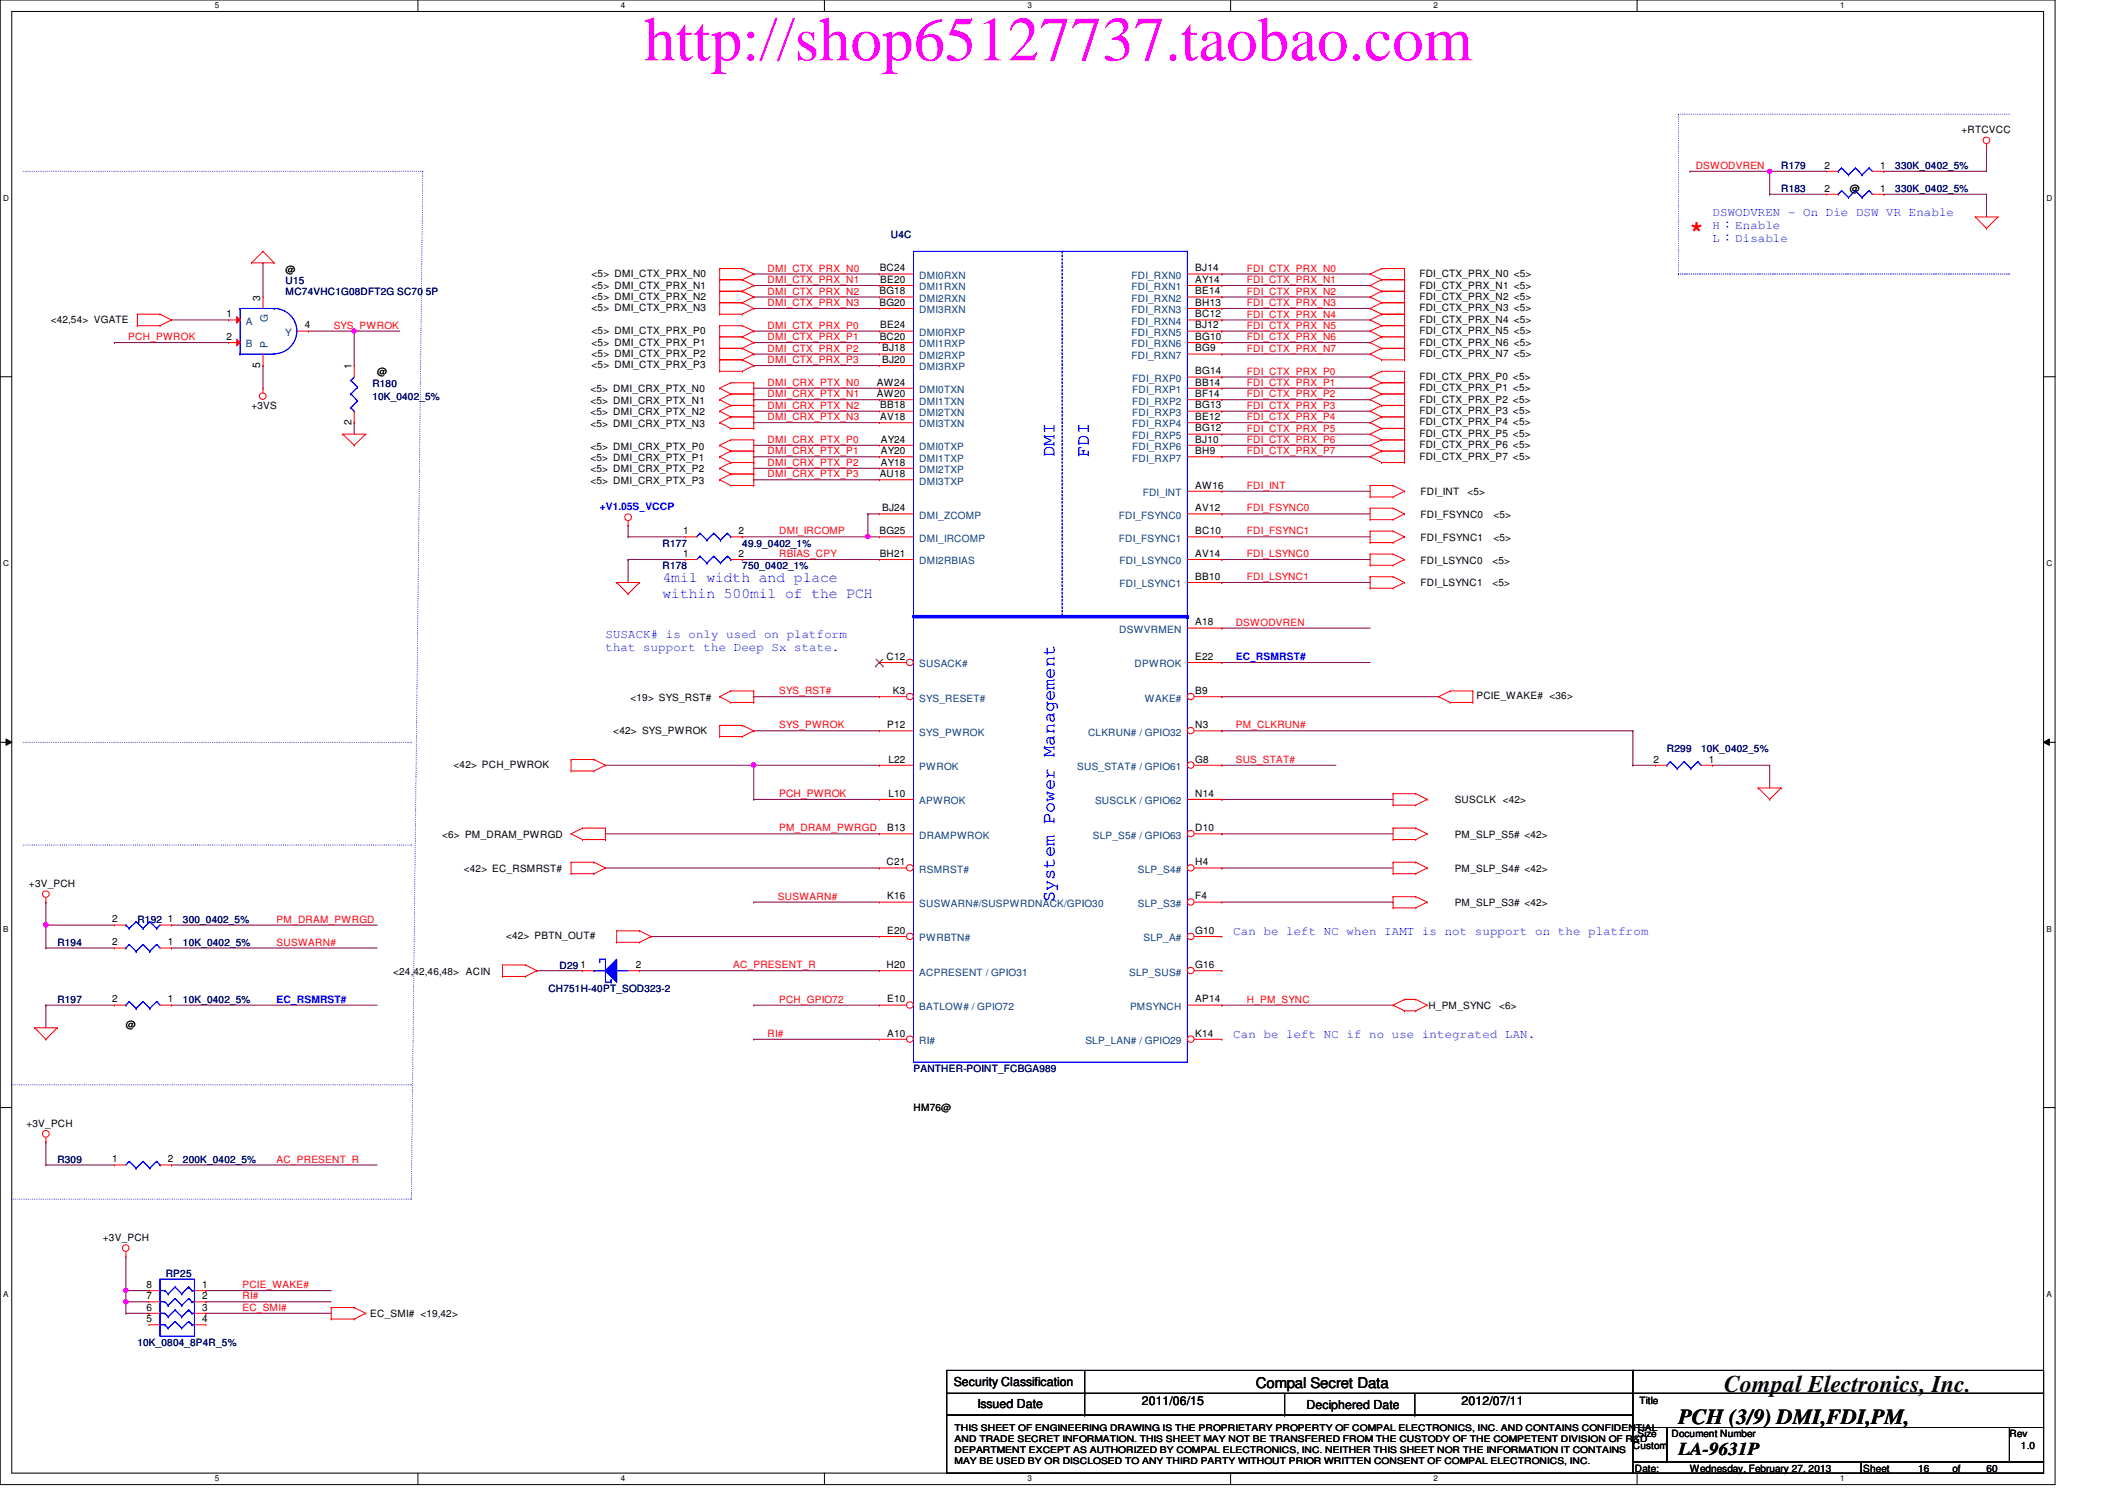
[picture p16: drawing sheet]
<svg xmlns="http://www.w3.org/2000/svg" width="297mm" height="210mm" viewBox="0 0 297 210" stroke-linecap="round" stroke-linejoin="round" font-family="sans-serif">
<defs><g id="words">
<text font-size="8.8" fill="#f0f" x="90.3" y="8.5">http://shop65127737.taobao.com</text>
<text font-size="3.3" x="241.7" y="195.1">Compal Electronics, Inc.</text>
<text font-size="3.2" fill="#f00" x="236.9" y="33">*</text>
<text font-size="3" x="235.3" y="199.6">PCH (3/9) DMI,FDI,PM,</text>
<g font-size="2.5" fill="#00f">
<text x="147.8" y="64" transform="rotate(-90 147.8 64)">DMI</text>
<text x="152.6" y="64" transform="rotate(-90 152.6 64)">FDI</text>
<text x="147.8" y="126.4" transform="rotate(-90 147.8 126.4)">System Power Management</text>
</g>
<text font-size="2.5" x="235.3" y="203.9">LA-9631P</text>
<g font-size="2.1" fill="#00f">
<text x="92.9" y="81.6">4mil width and place</text>
<text x="92.9" y="83.8">within 500mil of the PCH</text>
</g>
<text font-size="2.1" x="176.1" y="194.4">Compal Secret Data</text>
<g font-size="1.7" fill="#00f">
<text x="240.1" y="34">L：Disable</text>
<text x="240.1" y="30.2">DSWODVREN - On Die DSW VR Enable</text>
<text x="240.1" y="32.1">H：Enable</text>
<text x="84.9" y="89.4">SUSACK# is only used on platform</text>
<text x="84.9" y="91.3">that support the Deep Sx state.</text>
<text x="172.9" y="131">Can be left NC when IAMT is not support on the platfrom</text>
<text x="172.9" y="145.4">Can be left NC if no use integrated LAN.</text>
</g>
<g font-size="1.7">
<text x="133.7" y="194.3">Security Classification</text>
<text x="137" y="197.3">Issued Date</text>
<text x="160.1" y="196.8">2011/06/15</text>
<text x="183.1" y="197.5">Deciphered Date</text>
<text x="204.9" y="196.8">2012/07/11</text>
</g>
<g font-size="1.4" fill="#f00">
<text x="237.7" y="23.7">DSWODVREN</text>
<text x="107.6" y="41.3">DMI_CTX_PRX_N2</text>
<text x="107.6" y="39.7">DMI_CTX_PRX_N1</text>
<text x="107.6" y="38.1">DMI_CTX_PRX_N0</text>
<text x="174.8" y="38.1">FDI_CTX_PRX_N0</text>
<text x="174.8" y="39.7">FDI_CTX_PRX_N1</text>
<text x="174.8" y="41.3">FDI_CTX_PRX_N2</text>
<text x="18" y="47.7">PCH_PWROK</text>
<text x="46.8" y="46.1">SYS_PWROK</text>
<text x="107.6" y="46.1">DMI_CTX_PRX_P0</text>
<text x="107.6" y="42.9">DMI_CTX_PRX_N3</text>
<text x="107.6" y="47.7">DMI_CTX_PRX_P1</text>
<text x="174.8" y="42.9">FDI_CTX_PRX_N3</text>
<text x="174.8" y="44.5">FDI_CTX_PRX_N4</text>
<text x="174.8" y="46.1">FDI_CTX_PRX_N5</text>
<text x="174.8" y="47.7">FDI_CTX_PRX_N6</text>
<text x="107.6" y="49.3">DMI_CTX_PRX_P2</text>
<text x="107.6" y="50.9">DMI_CTX_PRX_P3</text>
<text x="174.8" y="49.3">FDI_CTX_PRX_N7</text>
<text x="174.8" y="52.5">FDI_CTX_PRX_P0</text>
<text x="107.6" y="55.7">DMI_CRX_PTX_N1</text>
<text x="107.6" y="57.3">DMI_CRX_PTX_N2</text>
<text x="107.6" y="54.1">DMI_CRX_PTX_N0</text>
<text x="107.6" y="58.9">DMI_CRX_PTX_N3</text>
<text x="174.8" y="54.1">FDI_CTX_PRX_P1</text>
<text x="174.8" y="55.7">FDI_CTX_PRX_P2</text>
<text x="174.8" y="57.3">FDI_CTX_PRX_P3</text>
<text x="174.8" y="58.9">FDI_CTX_PRX_P4</text>
<text x="107.6" y="62.1">DMI_CRX_PTX_P0</text>
<text x="107.6" y="63.7">DMI_CRX_PTX_P1</text>
<text x="107.6" y="65.3">DMI_CRX_PTX_P2</text>
<text x="174.8" y="62.1">FDI_CTX_PRX_P6</text>
<text x="174.8" y="63.7">FDI_CTX_PRX_P7</text>
<text x="174.8" y="60.5">FDI_CTX_PRX_P5</text>
<text x="107.6" y="66.9">DMI_CRX_PTX_P3</text>
<text x="174.8" y="68.5">FDI_INT</text>
<text x="174.8" y="71.7">FDI_FSYNC0</text>
<text x="109.2" y="74.9">DMI_IRCOMP</text>
<text x="174.8" y="74.9">FDI_FSYNC1</text>
<text x="109.2" y="78.1">RBIAS_CPY</text>
<text x="174.8" y="81.3">FDI_LSYNC1</text>
<text x="174.8" y="78.1">FDI_LSYNC0</text>
<text x="173.2" y="87.7">DSWODVREN</text>
<text x="109.2" y="97.3">SYS_RST#</text>
<text x="109.2" y="102.1">SYS_PWROK</text>
<text x="173.2" y="106.9">SUS_STAT#</text>
<text x="173.2" y="102.1">PM_CLKRUN#</text>
<text x="109.2" y="111.7">PCH_PWROK</text>
<text x="109.2" y="116.5">PM_DRAM_PWRGD</text>
<text x="38.8" y="129.3">PM_DRAM_PWRGD</text>
<text x="109" y="126.1">SUSWARN#</text>
<text x="38.8" y="132.5">SUSWARN#</text>
<text x="102.8" y="135.7">AC_PRESENT_R</text>
<text x="109.2" y="140.5">PCH_GPIO72</text>
<text x="174.8" y="140.5">H_PM_SYNC</text>
<text x="107.6" y="145.3">RI#</text>
<text x="38.8" y="162.9">AC_PRESENT_R</text>
<text x="34" y="183.7">EC_SMI#</text>
<text x="34" y="182.1">RI#</text>
<text x="34" y="180.5">PCIE_WAKE#</text>
</g>
<g font-size="1.4" fill="#000080">
<text x="249.7" y="23.7">R179</text>
<text x="265.7" y="23.7">330K_0402_5%</text>
<text x="249.7" y="27">R183</text>
<text x="265.7" y="27">330K_0402_5%</text>
<text x="124.9" y="33.4">U4C</text>
<text x="40" y="39.8">U15</text>
<text x="40" y="41.4">MC74VHC1G08DFT2G SC70 5P</text>
<text x="52.2" y="54.2">R180</text>
<text x="52.2" y="56.1">10K_0402_5%</text>
<text x="92.9" y="76.6">R177</text>
<text x="104.1" y="76.6">49.9_0402_1%</text>
<text x="92.9" y="79.8">R178</text>
<text x="104.1" y="79.8">750_0402_1%</text>
<text x="233.7" y="105.4">R299</text>
<text x="238.5" y="105.4">10K_0402_5%</text>
<text x="19.3" y="129.4">R192</text>
<text x="25.7" y="129.4">300_0402_5%</text>
<text x="8" y="132.6">R194</text>
<text x="25.7" y="132.6">10K_0402_5%</text>
<text x="78.4" y="135.8">D29</text>
<text x="8" y="140.6">R197</text>
<text x="25.7" y="140.6">10K_0402_5%</text>
<text x="76.9" y="139">CH751H-40PT_SOD323-2</text>
<text x="128.1" y="150.2">PANTHER-POINT_FCBGA989</text>
<text x="8" y="163">R309</text>
<text x="25.7" y="163">200K_0402_5%</text>
<text x="23.2" y="179">RP25</text>
<text x="19.3" y="188.6">10K_0804_8P4R_5%</text>
</g>
<g font-size="1.4">
<text x="255.8" y="23.6">2</text>
<text x="263.6" y="23.6">1</text>
<text x="275" y="18.6">+RTCVCC</text>
<text x="255.8" y="26.8">2</text>
<text x="259.3" y="27">@</text>
<text x="263.6" y="26.8">1</text>
<text x="40" y="38.2">@</text>
<text x="82.9" y="38.8">&lt;5&gt; DMI_CTX_PRX_N0</text>
<text x="82.9" y="40.4">&lt;5&gt; DMI_CTX_PRX_N1</text>
<text x="82.9" y="42">&lt;5&gt; DMI_CTX_PRX_N2</text>
<text x="123.3" y="41.2">BG18</text>
<text x="123.3" y="38">BC24</text>
<text x="123.4" y="39.6">BE20</text>
<text x="167.6" y="38">BJ14</text>
<text x="167.6" y="39.6">AY14</text>
<text x="167.6" y="41.2">BE14</text>
<text x="199" y="38.8">FDI_CTX_PRX_N0 &lt;5&gt;</text>
<text x="199" y="40.4">FDI_CTX_PRX_N1 &lt;5&gt;</text>
<text x="199" y="42">FDI_CTX_PRX_N2 &lt;5&gt;</text>
<text x="7.1" y="45.2">&lt;42,54&gt; VGATE</text>
<text x="31.7" y="47.6">2</text>
<text x="31.7" y="44.4">1</text>
<text x="36.5" y="42.1" transform="rotate(-90 36.5 42.1)">3</text>
<text x="42.8" y="46">4</text>
<text x="82.9" y="43.6">&lt;5&gt; DMI_CTX_PRX_N3</text>
<text x="82.9" y="46.8">&lt;5&gt; DMI_CTX_PRX_P0</text>
<text x="123.3" y="42.8">BG20</text>
<text x="123.3" y="47.6">BC20</text>
<text x="123.4" y="46">BE24</text>
<text x="167.6" y="42.8">BH13</text>
<text x="167.6" y="44.4">BC12</text>
<text x="167.6" y="46">BJ12</text>
<text x="167.6" y="47.6">BG10</text>
<text x="199" y="43.6">FDI_CTX_PRX_N3 &lt;5&gt;</text>
<text x="199" y="45.2">FDI_CTX_PRX_N4 &lt;5&gt;</text>
<text x="199" y="46.8">FDI_CTX_PRX_N5 &lt;5&gt;</text>
<text x="36.5" y="51.5" transform="rotate(-90 36.5 51.5)">5</text>
<text x="49.3" y="51.7" transform="rotate(-90 49.3 51.7)">1</text>
<text x="52.9" y="52.6">@</text>
<text x="82.9" y="48.4">&lt;5&gt; DMI_CTX_PRX_P1</text>
<text x="82.9" y="51.6">&lt;5&gt; DMI_CTX_PRX_P3</text>
<text x="82.9" y="50">&lt;5&gt; DMI_CTX_PRX_P2</text>
<text x="123.7" y="49.2">BJ18</text>
<text x="123.7" y="50.8">BJ20</text>
<text x="167.6" y="49.2">BG9</text>
<text x="167.6" y="52.5">BG14</text>
<text x="199" y="48.4">FDI_CTX_PRX_N6 &lt;5&gt;</text>
<text x="199" y="50">FDI_CTX_PRX_N7 &lt;5&gt;</text>
<text x="199" y="53.2">FDI_CTX_PRX_P0 &lt;5&gt;</text>
<text x="35.3" y="57.4">+3VS</text>
<text x="49.3" y="59.5" transform="rotate(-90 49.3 59.5)">2</text>
<text x="82.8" y="58.2">&lt;5&gt; DMI_CRX_PTX_N2</text>
<text x="82.8" y="59.8">&lt;5&gt; DMI_CRX_PTX_N3</text>
<text x="82.8" y="56.6">&lt;5&gt; DMI_CRX_PTX_N1</text>
<text x="82.8" y="55">&lt;5&gt; DMI_CRX_PTX_N0</text>
<text x="122.9" y="54">AW24</text>
<text x="122.9" y="55.6">AW20</text>
<text x="123.4" y="57.2">BB18</text>
<text x="123.4" y="58.8">AV18</text>
<text x="167.6" y="54">BB14</text>
<text x="167.6" y="55.6">BF14</text>
<text x="167.6" y="57.2">BG13</text>
<text x="167.6" y="58.8">BE12</text>
<text x="199" y="54.8">FDI_CTX_PRX_P1 &lt;5&gt;</text>
<text x="199" y="56.4">FDI_CTX_PRX_P2 &lt;5&gt;</text>
<text x="199" y="58">FDI_CTX_PRX_P3 &lt;5&gt;</text>
<text x="199" y="59.6">FDI_CTX_PRX_P4 &lt;5&gt;</text>
<text x="82.8" y="64.6">&lt;5&gt; DMI_CRX_PTX_P1</text>
<text x="82.8" y="63">&lt;5&gt; DMI_CRX_PTX_P0</text>
<text x="123.5" y="62">AY24</text>
<text x="123.5" y="63.6">AY20</text>
<text x="123.5" y="65.2">AY18</text>
<text x="167.6" y="60.5">BG12</text>
<text x="167.6" y="62">BJ10</text>
<text x="167.6" y="63.6">BH9</text>
<text x="199" y="61.2">FDI_CTX_PRX_P5 &lt;5&gt;</text>
<text x="199" y="62.8">FDI_CTX_PRX_P6 &lt;5&gt;</text>
<text x="199" y="64.4">FDI_CTX_PRX_P7 &lt;5&gt;</text>
<text x="82.8" y="66.2">&lt;5&gt; DMI_CRX_PTX_P2</text>
<text x="82.8" y="67.8">&lt;5&gt; DMI_CRX_PTX_P3</text>
<text x="123.3" y="66.8">AU18</text>
<text x="123.7" y="71.6">BJ24</text>
<text x="167.6" y="71.6">AV12</text>
<text x="167.6" y="68.5">AW16</text>
<text x="199.1" y="69.4">FDI_INT</text>
<text x="205.7" y="69.4">&lt;5&gt;</text>
<text x="95.8" y="74.8">1</text>
<text x="103.5" y="74.8">2</text>
<text x="123.3" y="74.8">BG25</text>
<text x="167.6" y="74.8">BC10</text>
<text x="199.1" y="75.8">FDI_FSYNC1</text>
<text x="199.1" y="72.6">FDI_FSYNC0</text>
<text x="209.3" y="75.8">&lt;5&gt;</text>
<text x="209.3" y="72.6">&lt;5&gt;</text>
<text x="95.8" y="78">1</text>
<text x="103.5" y="78">2</text>
<text x="123.3" y="78">BH21</text>
<text x="167.6" y="78">AV14</text>
<text x="167.6" y="81.2">BB10</text>
<text x="199.1" y="79">FDI_LSYNC0</text>
<text x="199.1" y="82.2">FDI_LSYNC1</text>
<text x="209.2" y="79">&lt;5&gt;</text>
<text x="209.2" y="82.2">&lt;5&gt;</text>
<text x="167.6" y="87.6">A18</text>
<text x="124.3" y="92.5">C12</text>
<text x="167.6" y="92.5">E22</text>
<text x="88.4" y="98.2">&lt;19&gt; SYS_RST#</text>
<text x="125.2" y="97.2">K3</text>
<text x="167.6" y="97.2">B9</text>
<text x="207" y="98">PCIE_WAKE# &lt;36&gt;</text>
<text x="63.6" y="107.6">&lt;42&gt; PCH_PWROK</text>
<text x="86" y="102.8">&lt;42&gt; SYS_PWROK</text>
<text x="124.4" y="102">P12</text>
<text x="124.5" y="106.8">L22</text>
<text x="167.6" y="106.8">G8</text>
<text x="167.6" y="102">N3</text>
<text x="231.8" y="106.8">2</text>
<text x="239.6" y="106.8">1</text>
<text x="124.5" y="111.6">L10</text>
<text x="167.6" y="111.6">N14</text>
<text x="203.9" y="112.6">SUSCLK &lt;42&gt;</text>
<text x="62" y="117.4">&lt;6&gt; PM_DRAM_PWRGD</text>
<text x="124.4" y="116.5">B13</text>
<text x="167.6" y="116.5">D10</text>
<text x="203.9" y="117.4">PM_SLP_S5# &lt;42&gt;</text>
<text x="4.1" y="124.2">+3V_PCH</text>
<text x="65" y="122.2">&lt;42&gt; EC_RSMRST#</text>
<text x="124.3" y="121.2">C21</text>
<text x="167.6" y="121.2">H4</text>
<text x="203.9" y="122.2">PM_SLP_S4# &lt;42&gt;</text>
<text x="15.7" y="129.2">2</text>
<text x="23.5" y="129.2">1</text>
<text x="70.9" y="131.6">&lt;42&gt; PBTN_OUT#</text>
<text x="124.4" y="130.9">E20</text>
<text x="124.4" y="126">K16</text>
<text x="167.6" y="126">F4</text>
<text x="167.6" y="130.9">G10</text>
<text x="203.9" y="127">PM_SLP_S3# &lt;42&gt;</text>
<text x="15.7" y="132.5">2</text>
<text x="23.5" y="132.5">1</text>
<text x="55.1" y="136.6">&lt;24,42,46,48&gt; ACIN</text>
<text x="81.4" y="135.6">1</text>
<text x="89.2" y="135.6">2</text>
<text x="124.3" y="135.6">H20</text>
<text x="167.6" y="135.6">G16</text>
<text x="15.7" y="140.5">2</text>
<text x="23.5" y="140.5">1</text>
<text x="124.4" y="140.5">E10</text>
<text x="167.6" y="140.5">AP14</text>
<text x="200.2" y="141.4">H_PM_SYNC</text>
<text x="210.1" y="141.4">&lt;6&gt;</text>
<text x="17.6" y="144.1">@</text>
<text x="124.4" y="145.2">A10</text>
<text x="167.6" y="145.2">K14</text>
<text x="128.1" y="155.6">HM76@</text>
<text x="3.7" y="157.9">+3V_PCH</text>
<text x="15.7" y="162.9">1</text>
<text x="23.5" y="162.9">2</text>
<text x="14.4" y="173.9">+3V_PCH</text>
<text x="20.5" y="180.5">8</text>
<text x="20.5" y="182">7</text>
<text x="20.5" y="183.6">6</text>
<text x="20.5" y="185.3">5</text>
<text x="28.4" y="180.5">1</text>
<text x="28.4" y="182">2</text>
<text x="28.4" y="183.6">3</text>
<text x="28.4" y="185.3">4</text>
<text x="51.9" y="184.6">EC_SMI# &lt;19,42&gt;</text>
<text x="229.8" y="196.8">Title</text>
<text x="228.9" y="203">Custom</text>
<text x="229.5" y="201.4">Size</text>
<text x="234.3" y="201.4">Document Number</text>
<text x="281.7" y="201.4">Rev</text>
<text x="283.3" y="203">1.0</text>
<text x="229.2" y="206.2">Date:</text>
<text x="236.9" y="206.2">Wednesday, February 27, 2013</text>
<text x="261.2" y="206.2">Sheet</text>
<text x="268.9" y="206.2">16</text>
<text x="273.7" y="206.2">of</text>
<text x="278.5" y="206.2">60</text>
</g>
<g font-size="1.4" fill="#004080">
<text x="128.9" y="39.1">DMI0RXN</text>
<text x="128.9" y="40.7">DMI1RXN</text>
<text x="158.6" y="39.1">FDI_RXN0</text>
<text x="158.6" y="40.7">FDI_RXN1</text>
<text x="34.5" y="45.5">A</text>
<text x="37.5" y="45.1" transform="rotate(-90 37.5 45.1)">G</text>
<text x="40" y="47.1">Y</text>
<text x="128.9" y="42.3">DMI2RXN</text>
<text x="128.9" y="43.9">DMI3RXN</text>
<text x="128.9" y="47.1">DMI0RXP</text>
<text x="158.6" y="42.3">FDI_RXN2</text>
<text x="158.6" y="43.9">FDI_RXN3</text>
<text x="158.6" y="45.5">FDI_RXN4</text>
<text x="158.6" y="47.1">FDI_RXN5</text>
<text x="34.5" y="48.7">B</text>
<text x="37.5" y="48.8" transform="rotate(-90 37.5 48.8)">P</text>
<text x="128.9" y="48.7">DMI1RXP</text>
<text x="128.9" y="50.3">DMI2RXP</text>
<text x="128.9" y="51.9">DMI3RXP</text>
<text x="158.6" y="48.7">FDI_RXN6</text>
<text x="158.6" y="50.3">FDI_RXN7</text>
<text x="158.7" y="53.5">FDI_RXP0</text>
<text x="128.9" y="55.1">DMI0TXN</text>
<text x="128.9" y="56.7">DMI1TXN</text>
<text x="128.9" y="58.3">DMI2TXN</text>
<text x="128.9" y="59.9">DMI3TXN</text>
<text x="158.7" y="55.1">FDI_RXP1</text>
<text x="158.7" y="56.7">FDI_RXP2</text>
<text x="158.7" y="58.3">FDI_RXP3</text>
<text x="158.7" y="59.9">FDI_RXP4</text>
<text x="128.9" y="63.1">DMI0TXP</text>
<text x="128.9" y="64.7">DMI1TXP</text>
<text x="158.7" y="61.5">FDI_RXP5</text>
<text x="158.7" y="63.1">FDI_RXP6</text>
<text x="158.7" y="64.7">FDI_RXP7</text>
<text x="128.9" y="66.3">DMI2TXP</text>
<text x="128.9" y="67.9">DMI3TXP</text>
<text x="160.2" y="69.5">FDI_INT</text>
<text x="128.9" y="72.7">DMI_ZCOMP</text>
<text x="128.9" y="75.9">DMI_IRCOMP</text>
<text x="156.8" y="72.7">FDI_FSYNC0</text>
<text x="156.8" y="75.9">FDI_FSYNC1</text>
<text x="128.9" y="79.1">DMI2RBIAS</text>
<text x="156.9" y="79.1">FDI_LSYNC0</text>
<text x="156.9" y="82.3">FDI_LSYNC1</text>
<text x="156.9" y="88.7">DSWVRMEN</text>
<text x="128.9" y="93.5">SUSACK#</text>
<text x="159" y="93.5">DPWROK</text>
<text x="128.9" y="98.3">SYS_RESET#</text>
<text x="160.5" y="98.3">WAKE#</text>
<text x="128.9" y="103.1">SYS_PWROK</text>
<text x="128.9" y="107.9">PWROK</text>
<text x="151" y="107.9">SUS_STAT# / GPIO61</text>
<text x="152.5" y="103.1">CLKRUN# / GPIO32</text>
<text x="128.9" y="112.7">APWROK</text>
<text x="153.5" y="112.7">SUSCLK / GPIO62</text>
<text x="128.9" y="117.5">DRAMPWROK</text>
<text x="153.2" y="117.5">SLP_S5# / GPIO63</text>
<text x="128.9" y="122.3">RSMRST#</text>
<text x="159.5" y="122.3">SLP_S4#</text>
<text x="128.9" y="131.9">PWRBTN#</text>
<text x="128.9" y="127.1">SUSWARN#/SUSPWRDNACK/GPIO30</text>
<text x="159.5" y="127.1">SLP_S3#</text>
<text x="160.3" y="131.9">SLP_A#</text>
<text x="128.9" y="136.7">ACPRESENT / GPIO31</text>
<text x="158.3" y="136.7">SLP_SUS#</text>
<text x="128.9" y="141.5">BATLOW# / GPIO72</text>
<text x="158.4" y="141.5">PMSYNCH</text>
<text x="128.9" y="146.3">RI#</text>
<text x="152.1" y="146.3">SLP_LAN# / GPIO29</text>
</g>
<g font-size="1.4" fill="#00f">
<text x="84.1" y="71.5">+V1.05S_VCCP</text>
<text x="173.2" y="92.5">EC_RSMRST#</text>
<text x="38.8" y="140.5">EC_RSMRST#</text>
</g>
<g font-size="1.3">
<text x="133.8" y="200.6">THIS SHEET OF ENGINEERING DRAWING IS THE PROPRIETARY PROPERTY OF COMPAL ELECTRONICS, INC. AND CONTAINS CONFIDENTIAL</text>
<text x="133.8" y="202.1">AND TRADE SECRET INFORMATION. THIS SHEET MAY NOT BE TRANSFERED FROM THE CUSTODY OF THE COMPETENT DIVISION OF R&amp;D</text>
<text x="133.8" y="203.6">DEPARTMENT EXCEPT AS AUTHORIZED BY COMPAL ELECTRONICS, INC. NEITHER THIS SHEET NOR THE INFORMATION IT CONTAINS</text>
<text x="133.8" y="205.1">MAY BE USED BY OR DISCLOSED TO ANY THIRD PARTY WITHOUT PRIOR WRITTEN CONSENT OF COMPAL ELECTRONICS, INC.</text>
</g>
<g font-size="1.1">
<text x="30.1" y="1.1">5</text>
<text x="87" y="1.1">4</text>
<text x="144" y="1.1">3</text>
<text x="201" y="1.1">2</text>
<text x="257.9" y="1.1">1</text>
<text x=".5" y="28.2">D</text>
<text x="286.9" y="28.2">D</text>
<text x=".5" y="79.3">C</text>
<text x="286.9" y="79.3">C</text>
<text x=".5" y="130.6">B</text>
<text x="286.9" y="130.6">B</text>
<text x=".5" y="181.7">A</text>
<text x="286.9" y="181.7">A</text>
<text x="30.1" y="207.6">5</text>
<text x="87" y="207.6">4</text>
<text x="144" y="207.6">3</text>
<text x="201" y="207.6">2</text>
<text x="257.9" y="207.6">1</text>
</g>
</g></defs>
<path d="M0 0h288.1v208h-288.1zM1.6 1.6h284.9v204.8h-284.9z" fill="none" stroke="#000" stroke-width=".14"/>
<g fill="#fff">
<path d="M30.1 .2h.6v1.2h-.6z"/>
<path d="M30.1 206.6h.6v1.2h-.6z"/>
</g>
<path d="M58.6 0v1.6M58.6 206.4v1.6" fill="none" stroke="#000" stroke-width=".14"/>
<g fill="#fff">
<path d="M87 .2h.6v1.2h-.6z"/>
<path d="M87 206.6h.6v1.2h-.6z"/>
</g>
<path d="M115.6 0v1.6M115.6 206.4v1.6" fill="none" stroke="#000" stroke-width=".14"/>
<g fill="#fff">
<path d="M144 .2h.6v1.2h-.6z"/>
<path d="M144 206.6h.6v1.2h-.6z"/>
</g>
<path d="M172.5 0v1.6M172.5 206.4v1.6" fill="none" stroke="#000" stroke-width=".14"/>
<g fill="#fff">
<path d="M201 .2h.5v1.2h-.5z"/>
<path d="M201 206.6h.5v1.2h-.5z"/>
</g>
<path d="M229.5 0v1.6M229.5 206.4v1.6" fill="none" stroke="#000" stroke-width=".14"/>
<g fill="#fff">
<path d="M257.9 .2h.6v1.2h-.6z"/>
<path d="M257.9 206.6h.6v1.2h-.6z"/>
<path d="M.5 27.2h.7v1.2h-.7z"/>
<path d="M286.9 27.2h.8v1.2h-.8z"/>
<path d="M.5 78.4h.7v1.1h-.7z"/>
<path d="M286.9 78.4h.8v1.1h-.8z"/>
</g>
<path d="M0 52.8h1.6M286.5 52.8h1.6" fill="none" stroke="#000" stroke-width=".14"/>
<g fill="#fff">
<path d="M.5 129.6h.7v1.2h-.7z"/>
<path d="M286.9 129.6h.7v1.2h-.7z"/>
</g>
<path d="M0 104h1.6M.8 103.5l.8 .5-.8 .4zM286.5 104l.8-.5v.9zM286.5 104h1.6" fill="none" stroke="#000" stroke-width=".14"/>
<path d="M.8 103.5l.8 .5-.8 .4zM286.5 104l.8-.5v.9z" fill="#000"/>
<g fill="#fff">
<path d="M.5 180.8h.7v1.1h-.7z"/>
<path d="M286.9 180.8h.7v1.1h-.7z"/>
</g>
<path d="M0 155.2h1.6M286.5 155.2h1.6" fill="none" stroke="#000" stroke-width=".14"/>
<g fill="none" stroke="#00f" stroke-width=".14" stroke-dasharray="0 .3">
<path d="M235.3 16v22.4M235.3 16h46.4M281.7 16h.1M3.3 24h56M59.3 24l-1.6 144M59.3 24h.1M235.3 38.4h46.4M235.3 38.4h.1M281.7 38.4h.1M3.3 104h54.4M3.3 118.4h54.4M57.7 104h.1"/>
<path d="M57.7 118.4h.1M1.6 152h56.1M57.7 152h.1M1.6 168h56.1M57.7 168h.1"/>
</g>
<path d="M104.1 75.2h.1M104.1 75.2h19.2M121.7 72h.1M121.7 75.2h.1M121.7 72h1.6" fill="none" stroke="#800040" stroke-width=".14"/>
<circle cx="121.6" cy="75.2" r=".31" fill="#f0f"/>
<circle cx="121.6" cy="75.2" r=".31" fill="none" stroke="#f0f" stroke-width=".14"/>
<g fill="none" stroke="#800040" stroke-width=".14">
<path d="M105.7 38.4h.1M105.7 38.4h17.6M171.3 38.4h.1M171.3 38.4h20.8M49.7 46.4h.1M49.7 46.4h6.3M105.7 56h.1M105.7 46.4h.1M105.7 57.6h.1M105.7 49.6h.1M105.7 41.6h.1M105.7 43.2h.1"/>
<path d="M105.7 51.2h.1M105.7 40h.1M105.7 54.4h.1M105.7 48h.1M105.7 59.2h.1M105.7 56h17.6M105.7 46.4h17.6M105.7 57.6h17.6M105.7 49.6h17.6M105.7 41.6h17.6M105.7 43.2h17.6M105.7 51.2h17.6"/>
<path d="M105.7 40h17.6M105.7 54.4h17.6M105.7 48h17.6M105.7 59.2h17.6M171.3 40h.1M171.3 41.6h.1M171.3 43.2h.1M171.3 44.8h.1M171.3 46.4h.1M171.3 48h.1M171.3 49.6h.1M171.3 52.8h.1"/>
<path d="M171.3 54.4h.1M171.3 56h.1M171.3 57.6h.1M171.3 59.2h.1M171.3 56h20.8M171.3 46.4h20.8M171.3 57.6h20.8M171.3 49.6h20.8M171.3 41.6h20.8M171.3 43.2h20.8M171.3 40h20.8M171.3 54.4h20.8"/>
<path d="M171.3 48h20.8M171.3 59.2h20.8M171.3 44.8h20.8M171.3 52.8h20.8M88 73.6h.1M88 75.2h.1M88 78.4h.1M88 73.6v1.6M88 75.2h8.1M88 78.4h8.1M104.1 78.4h.1M104.1 78.4h19.2"/>
<path d="M105.7 62.4h.1M105.7 67.2h.1M105.7 64h.1M105.7 65.6h.1M105.7 62.4h17.6M105.7 67.2h17.6M105.7 64h17.6M105.7 65.6h17.6M121.7 72h.1M121.7 72v3.2M171.3 68.8h.1M171.3 72h.1"/>
<path d="M171.3 75.2h.1M171.3 78.4h.1M171.3 62.4h.1M171.3 64h.1M171.3 60.8h.1M171.3 75.2h20.8M171.3 62.4h20.8M171.3 64h20.8M171.3 68.8h20.8M171.3 72h20.8M171.3 78.4h20.8M171.3 60.8h20.8"/>
<path d="M105.7 97.6h.1M105.7 97.6h17.6M171.3 81.6h.1M171.3 81.6h20.8M84.9 116.8h.1M84.9 116.8h38.4M105.7 112h.1M105.7 102.4h.1M105.7 112h17.6M105.7 102.4h17.6M171.3 116.8h.1M171.3 107.2h.1"/>
<path d="M171.3 112h.1M171.3 112h24M171.3 116.8h24M171.3 107.2h16M6.4 126.4h.1M6.4 126.4v3.2M24 132.8h.1M24 132.8h28.9M91.3 131.2h.1M91.3 131.2h32M171.3 121.6h.1M171.3 121.6h24"/>
<path d="M6.4 140.8h.1M6.4 140.8h9.6M24 140.8h.1M24 140.8h28.9M105.7 140.8h.1M105.7 145.6h.1M105.7 140.8h17.6M105.7 145.6h17.6M171.3 140.8h.1M171.3 140.8h24"/>
</g>
<circle cx="49.6" cy="46.4" r=".31" fill="#f0f"/>
<circle cx="49.6" cy="46.4" r=".31" fill="none" stroke="#f0f" stroke-width=".14"/>
<g fill="none" stroke="#800040" stroke-width=".14">
<path d="M36.9 36.8h.1M36.9 36.8v4.8M16 48h.1M16 48h16M24 44.8h.1M24 44.8h8M36.9 51.2h.1M36.9 51.2v3.2M49.7 59.2h.1M49.7 59.2v1.6M88 78.4h.1M88 78.4v3.2"/>
<path d="M6.4 129.6h.1M6.4 132.8h.1M6.4 129.6v3.2M6.4 132.8h9.6M6.4 129.6h9.6M105.7 126.4h.1M105.7 126.4h17.6"/>
</g>
<circle cx="6.4" cy="129.6" r=".31" fill="#f0f"/>
<circle cx="6.4" cy="129.6" r=".31" fill="none" stroke="#f0f" stroke-width=".14"/>
<g fill="none" stroke="#800040" stroke-width=".14">
<path d="M236.9 24h.1M236.9 24h11.2M248.1 24h.1M248.1 24v3.2M43.3 46.4h6.4M49.7 46.4h.1M49.7 46.4v4.8M171.3 88h.1M171.3 88h20.8M171.3 102.4h.1M171.3 102.4h57.6M228.9 102.4h.1"/>
<path d="M228.9 107.2h.1M228.9 102.4v4.8M228.9 107.2h3.2M240.1 107.2h.1M240.1 107.2h8M248.1 107.2h.1M248.1 107.2v3.2M24 129.6h.1M24 129.6h28.9M75.3 136h.1M75.3 136h6.4M89.7 136h.1"/>
<path d="M89.7 136h33.6M171.3 126.4h24M195.3 126.4h.1M6.4 140.8h.1M6.4 140.8v3.2M6.4 163.2h.1M6.4 160h.1M6.4 160v3.2M6.4 163.2h9.6M24 163.2h.1M24 163.2h28.9"/>
</g>
<circle cx="248.1" cy="24" r=".3" fill="#f0f"/>
<circle cx="248.1" cy="24" r=".3" fill="none" stroke="#f0f" stroke-width=".14"/>
<g fill="none" stroke="#800040" stroke-width=".14">
<path d="M248.1 27.2h.1M248.1 24h.1M248.1 27.2h8M248.1 24h8M264.1 24h.1M264.1 27.2h.1M264.1 27.2h14.4M278.5 20.8h.1M278.5 27.2h.1M278.5 20.8v3.2h-14.4M278.5 27.2v3.2M84.9 107.2h20.8"/>
<path d="M105.7 107.2h.1"/>
</g>
<circle cx="105.6" cy="107.2" r=".31" fill="#f0f"/>
<circle cx="105.6" cy="107.2" r=".31" fill="none" stroke="#f0f" stroke-width=".14"/>
<g fill="none" stroke="#800040" stroke-width=".14">
<path d="M171.3 97.6h.1M171.3 92.8h.1M171.3 97.6h30.4M171.3 92.8h20.8M105.7 107.2h.1M105.7 107.2v4.8M105.7 107.2h17.6M123.3 107.2h.1M84.9 121.6h38.4M123.3 121.6h.1M17.6 176v4.8M17.6 180.8h.1"/>
<path d="M17.6 182.4h.1M17.6 184h.1M17.6 182.4v1.6M17.6 184h3.3M17.6 182.4h3.3M17.6 180.8h3.3M20.9 184h.1"/>
</g>
<circle cx="17.6" cy="180.8" r=".31" fill="#f0f"/>
<circle cx="17.6" cy="180.8" r=".31" fill="none" stroke="#f0f" stroke-width=".14"/>
<path d="M17.6 182.4h.1M17.6 180.8v1.6" fill="none" stroke="#800040" stroke-width=".14"/>
<circle cx="17.6" cy="182.4" r=".31" fill="#f0f"/>
<circle cx="17.6" cy="182.4" r=".31" fill="none" stroke="#f0f" stroke-width=".14"/>
<path d="M28.9 184h.1M28.9 182.4h.1M28.9 180.8h.1M28.9 184h17.5M28.9 182.4h17.5M28.9 180.8h17.5" fill="none" stroke="#800040" stroke-width=".14"/>
<g fill="none" stroke="#f00" stroke-width=".14">
<path d="M35.3 36.8h.1M35.3 36.8h3.1M36.9 35.2h.1M36.9 35.2l-1.6 1.6M36.9 35.2l1.5 1.6M38.4 36.8h.1M100.9 39.2h.1M100.9 37.6h.1M100.9 37.6h3.2M100.9 39.2h3.2M100.9 37.6v6.4M104.1 37.6h.1"/>
<path d="M104.1 39.2h.1M104.1 37.6l1.6 .8M104.1 39.2l1.6 .8M105.7 38.4h.1M105.7 38.4l-1.6 .8M192.1 38.4h.1M192.1 38.4l1.6 .8M193.7 37.6h.1M193.7 39.2h.1M193.7 37.6h3.2M193.7 39.2h3.2M193.7 37.6l-1.6 .8"/>
<path d="M193.7 39.2l-1.6 .8M196.9 39.2h.1M196.9 37.6h.1M196.9 37.6v12.8M276.9 30.4h.1M276.9 30.4h3.2M276.9 30.4l1.6 1.6M278.5 20.8h.1M278.5 32h.1M278.5 20.2v.6M280.1 30.4h.1M280.1 30.4l-1.6 1.6"/>
<path d="M19.3 45.6h.1M19.3 44h.1M19.3 44h3.1M19.3 45.6h3.1M19.3 44v1.6M22.4 44h.1M22.4 45.6h.1M22.4 44l1.6 .8M24 44.8h.1M24 44.8l-1.6 .8M36.9 54.4h.1M36.9 54.4v.7"/>
<path d="M100.9 57.6h.1M100.9 40.8h.1M100.9 44h.1M100.9 42.4h.1M100.9 47.2h.1M100.9 45.6h.1M100.9 48.8h.1M100.9 52h.1M100.9 50.4h.1M100.9 59.2h.1M100.9 56h.1M100.9 54.4h.1"/>
<path d="M100.9 45.6v6.4M100.9 57.6l1.5 .8M100.9 40.8h3.2M100.9 42.4h3.2M100.9 44h3.2M100.9 45.6h3.2M100.9 47.2h3.2M100.9 48.8h3.2M100.9 50.4h3.2M100.9 52h3.2M100.9 59.2l1.5 .8M100.9 56l1.5 .8"/>
<path d="M100.9 54.4l1.5 .8M102.4 56.8h.1M102.4 58.4h.1M102.4 55.2h.1M102.4 53.6h.1M102.4 56.8l-1.5 .8M102.4 56.8h3.3M102.4 58.4h3.3M102.4 58.4l-1.5 .8M102.4 55.2l-1.5 .8M102.4 55.2h3.3M102.4 53.6l-1.5 .8"/>
<path d="M102.4 53.6h3.3M104.1 40.8h.1M104.1 42.4h.1M104.1 44h.1M104.1 45.6h.1M104.1 47.2h.1M104.1 48.8h.1M104.1 50.4h.1M104.1 52h.1M104.1 42.4l1.6 .8M104.1 40.8l1.6 .8M104.1 45.6l1.6 .8"/>
<path d="M104.1 47.2l1.6 .8M104.1 50.4l1.6 .8M104.1 48.8l1.6 .8M105.7 56.8h.1M105.7 58.4h.1M105.7 40h.1M105.7 43.2h.1M105.7 41.6h.1M105.7 46.4h.1M105.7 48h.1M105.7 51.2h.1M105.7 49.6h.1"/>
<path d="M105.7 55.2h.1M105.7 53.6h.1M105.7 53.6v6.4M105.7 40l-1.6 .8M105.7 43.2l-1.6 .8M105.7 41.6l-1.6 .8M105.7 46.4l-1.6 .8M105.7 48l-1.6 .8M105.7 51.2l-1.6 .8M105.7 49.6l-1.6 .8M192.1 40h.1M192.1 41.6h.1"/>
<path d="M192.1 43.2h.1M192.1 44.8h.1M192.1 46.4h.1M192.1 48h.1M192.1 49.6h.1M192.1 52.8h.1M192.1 54.4h.1M192.1 56h.1M192.1 57.6h.1M192.1 59.2h.1M192.1 40l1.6 .8M192.1 41.6l1.6 .8"/>
<path d="M192.1 43.2l1.6 .8M192.1 44.8l1.6 .8M192.1 46.4l1.6 .8M192.1 48l1.6 .8M192.1 49.6l1.6 .8M192.1 52.8l1.6 .8M192.1 54.4l1.6 .8M192.1 56l1.6 .8M192.1 57.6l1.6 .8M192.1 59.2l1.6 .8M193.7 40.8h.1M193.7 42.4h.1"/>
<path d="M193.7 44h.1M193.7 45.6h.1M193.7 47.2h.1M193.7 48.8h.1M193.7 50.4h.1M193.7 52h.1M193.7 53.6h.1M193.7 55.2h.1M193.7 56.8h.1M193.7 58.4h.1M193.7 56.8h3.2M193.7 58.4h3.2"/>
<path d="M193.7 40.8h3.2M193.7 42.4h3.2M193.7 44h3.2M193.7 45.6h3.2M193.7 47.2h3.2M193.7 48.8h3.2M193.7 50.4h3.2M193.7 52h3.2M193.7 55.2h3.2M193.7 53.6h3.2M193.7 40.8l-1.6 .8M193.7 42.4l-1.6 .8"/>
<path d="M193.7 44l-1.6 .8M193.7 45.6l-1.6 .8M193.7 47.2l-1.6 .8M193.7 48.8l-1.6 .8M193.7 52l-1.6 .8M193.7 53.6l-1.6 .8M193.7 55.2l-1.6 .8M193.7 56.8l-1.6 .8M193.7 58.4l-1.6 .8M196.9 40.8h.1M196.9 42.4h.1M196.9 44h.1"/>
<path d="M196.9 45.6h.1M196.9 47.2h.1M196.9 48.8h.1M196.9 50.4h.1M196.9 53.6h.1M196.9 52h.1M196.9 55.2h.1M196.9 56.8h.1M196.9 58.4h.1M196.9 52v12.8M48 60.8h.1M48 60.8h3.3"/>
<path d="M48 60.8l1.7 1.6M49.7 62.4h.1M51.3 60.8h.1M51.3 60.8l-1.6 1.6M88 73.6h.1M88 73v.6M96.1 78.4h.1M96.1 78.4h1.6M100.9 65.6h.1M100.9 67.2h.1M100.9 64h.1M100.9 62.4h.1"/>
<path d="M100.9 65.6l1.5 .8M100.9 67.2l1.5 .8M100.9 64l1.5 .8M100.9 62.4l1.5 .8M102.4 60h.1M102.4 64.8h.1M102.4 66.4h.1M102.4 68h.1M102.4 63.2h.1M102.4 61.6h.1M102.4 60h3.3M102.4 64.8l-1.5 .8"/>
<path d="M102.4 64.8h3.3M102.4 66.4h3.3M102.4 66.4l-1.5 .8M102.4 68h3.3M102.4 63.2l-1.5 .8M102.4 63.2h3.3M102.4 61.6l-1.5 .8M102.4 61.6h3.3M102.4 78.4h1.7M104.1 78.4h.1M105.7 60h.1M105.7 64.8h.1"/>
<path d="M105.7 66.4h.1M105.7 68h.1M105.7 63.2h.1M105.7 61.6h.1M105.7 61.6v6.4M192.1 60.8h.1M192.1 62.4h.1M192.1 64h.1M192.1 74.4h.1M192.1 76h.1M192.1 77.6h.1M192.1 79.2h.1"/>
<path d="M192.1 71.2h.1M192.1 72.8h.1M192.1 68h.1M192.1 69.6h.1M192.1 68h3.2M192.1 60.8l1.6 .8M192.1 62.4l1.6 .8M192.1 64l1.6 .8M192.1 74.4h3.2M192.1 68v1.6M192.1 71.2v1.6M192.1 74.4v1.6"/>
<path d="M192.1 77.6v1.6M192.1 76h3.2M192.1 77.6h3.2M192.1 79.2h3.2M192.1 71.2h3.2M192.1 72.8h3.2M192.1 69.6h3.2M193.7 60h.1M193.7 61.6h.1M193.7 63.2h.1M193.7 64.8h.1M193.7 60h3.2"/>
<path d="M193.7 64.8h3.2M193.7 63.2h3.2M193.7 61.6h3.2M193.7 60l-1.6 .8M193.7 61.6l-1.6 .8M193.7 63.2l-1.6 .8M195.3 74.4h.1M195.3 76h.1M195.3 77.6h.1M195.3 79.2h.1M195.3 71.2h.1M195.3 72.8h.1"/>
<path d="M195.3 68h.1M195.3 69.6h.1M195.3 74.4l1.6 .8M195.3 77.6l1.6 .8M195.3 71.2l1.6 .8M195.3 68l1.6 .8M196.9 60h.1M196.9 61.6h.1M196.9 63.2h.1M196.9 64.8h.1M196.9 75.2h.1M196.9 78.4h.1"/>
<path d="M196.9 72h.1M196.9 68.8h.1M196.9 75.2l-1.6 .8M196.9 78.4l-1.6 .8M196.9 72l-1.6 .8M196.9 68.8l-1.6 .8M86.4 81.6h.1M86.4 81.6h3.3M86.4 81.6l1.6 1.6M88 83.2h.1M89.7 81.6h.1M89.7 81.6l-1.7 1.6"/>
<path d="M100.9 97.6h.1M100.9 97.6l1.5 .8M102.4 96.8h.1M102.4 98.4h.1M102.4 96.8h3.3M102.4 98.4h3.3M102.4 96.8l-1.5 .8M105.7 96.8h.1M105.7 98.4h.1M105.7 96.8v1.6M192.1 80.8h.1M192.1 82.4h.1"/>
<path d="M192.1 80.8v1.6M192.1 80.8h3.2M192.1 82.4h3.2M195.3 80.8h.1M195.3 82.4h.1M195.3 80.8l1.6 .8M196.9 81.6h.1M196.9 81.6l-1.6 .8M201.7 97.6h.1M201.7 97.6l1.6 .8M203.3 96.8h.1M203.3 98.4h.1"/>
<path d="M203.3 96.8h3.2M203.3 96.8l-1.6 .8M203.3 98.4h3.2M206.5 98.4h.1M206.5 96.8h.1M206.5 96.8v1.6M80 116.8h.1M80 108h.1M80 106.4h.1M80 116.8l1.7 .8M80 106.4v1.6M80 106.4h3.3"/>
<path d="M80 108h3.3M81.7 116h.1M81.7 117.6h.1M81.7 116l-1.7 .8M81.7 116h3.2M81.7 117.6h3.2M83.3 106.4h.1M83.3 108h.1M83.3 106.4l1.6 .8M84.9 116h.1M84.9 117.6h.1M84.9 107.2h.1"/>
<path d="M84.9 116v1.6M84.9 107.2l-1.6 .8M100.9 103.2h.1M100.9 101.6h.1M100.9 101.6v1.6M100.9 101.6h3.2M100.9 103.2h3.2M104.1 101.6h.1M104.1 103.2h.1M104.1 101.6l1.6 .8M105.7 102.4h.1M105.7 102.4l-1.6 .8"/>
<path d="M195.3 116h.1M195.3 117.6h.1M195.3 111.2h.1M195.3 112.8h.1M195.3 116h3.2M195.3 117.6h3.2M195.3 111.2v1.6M195.3 116v1.6M195.3 111.2h3.2M195.3 112.8h3.2M198.5 116h.1M198.5 117.6h.1"/>
<path d="M198.5 111.2h.1M198.5 112.8h.1M198.5 116l1.6 .8M198.5 111.2l1.6 .8M200.1 116.8h.1M200.1 112h.1M200.1 116.8l-1.6 .8M200.1 112l-1.6 .8M232.1 107.2h.1M232.1 107.2h1.6M238.5 107.2h1.6M240.1 107.2h.1"/>
<path d="M246.5 110.4h.1M246.5 110.4h3.2M246.5 110.4l1.6 1.6M248.1 112h.1M249.7 110.4h.1M249.7 110.4l-1.6 1.6M6.4 126.4h.1M6.4 125.8v.6M70.4 136.8h.1M70.4 135.2h.1M70.4 135.2h3.3M70.4 136.8h3.3"/>
<path d="M70.4 135.2v1.6M73.7 135.2h.1M73.7 136.8h.1M73.7 135.2l1.6 .8M75.3 136h.1M75.3 136l-1.6 .8M80 122.4h.1M80 120.8h.1M80 120.8h3.3M80 122.4h3.3M80 120.8v1.6M83.3 120.8h.1"/>
<path d="M83.3 122.4h.1M83.3 120.8l1.6 .8M84.9 121.6h.1M84.9 121.6l-1.6 .8M86.4 130.4h.1M86.4 132h.1M86.4 132h3.3M86.4 130.4h3.3M86.4 130.4v1.6M89.7 132h.1M89.7 130.4h.1M89.7 130.4l1.6 .8"/>
<path d="M91.3 131.2h.1M91.3 131.2l-1.6 .8M195.3 125.6h.1M195.3 127.2h.1M195.3 120.8h.1M195.3 122.4h.1M195.3 125.6h3.2M195.3 120.8v1.6M195.3 125.6v1.6M195.3 127.2h3.2M195.3 120.8h3.2M195.3 122.4h3.2"/>
<path d="M198.5 125.6h.1M198.5 127.2h.1M198.5 120.8h.1M198.5 122.4h.1M198.5 125.6l1.6 .8M198.5 120.8l1.6 .8M200.1 126.4h.1M200.1 121.6h.1M200.1 126.4l-1.6 .8M200.1 121.6l-1.6 .8M4.9 144h.1M4.9 144h3.1"/>
<path d="M4.9 144l1.5 1.6M6.4 145.6h.1M6.4 159.4v.6M8 144h.1M8 144l-1.6 1.6M16 140.8h.1M16 140.8h1.6M22.4 140.8h1.6M24 140.8h.1M195.3 140.8h.1M195.3 140.8l1.6 .8M196.9 140h.1"/>
<path d="M196.9 141.6h.1M196.9 140h1.6M196.9 140l-1.6 .8M196.9 141.6h1.6M198.5 140h.1M198.5 141.6h.1M198.5 140l1.6 .8M200.1 140.8h.1M200.1 140.8l-1.6 .8M6.4 160h.1M16 163.2h.1M16 163.2h1.6"/>
<path d="M17.6 176h.1M17.6 175.4v.6M22.4 163.2h1.6M24 163.2h.1M20.9 180.8h.1M20.9 182.4h.1M20.9 184h.1M20.9 185.6h.1M20.9 180.8h1.5M20.9 182.4h1.5M20.9 184h1.5M20.9 185.6h1.5"/>
<path d="M27.3 180.8h1.6M27.3 182.4h1.6M27.3 184h1.6M27.3 185.6h1.6M28.9 180.8h.1M28.9 182.4h.1M28.9 184h.1M28.9 185.6h.1M46.4 183.2h.1M46.4 184.8h.1M46.4 183.2h3.3M46.4 183.2v1.6"/>
<path d="M46.4 184.8h3.3M49.7 183.2h.1M49.7 184.8h.1M49.7 183.2l1.6 .8M51.3 184h.1M51.3 184l-1.6 .8"/>
<circle cx="278.5" cy="19.7" r=".46"/>
<circle cx="36.8" cy="55.5" r=".46"/>
<circle cx="88" cy="72.5" r=".47"/>
<circle cx="6.4" cy="125.3" r=".46"/>
<circle cx="6.4" cy="158.9" r=".47"/>
<circle cx="17.6" cy="174.9" r=".46"/>
</g>
<g fill="none" stroke="#000" stroke-width=".14">
<path d="M132.7 192h96.2v3.2h-96.2zM132.7 195.2h96.2v3.1h-96.2zM132.7 198.3h96.2v8.1h-96.2zM152.1 195.2h.1M152.1 198.3h.1M152.1 192v6.3M180.1 198.3h.1M180.1 195.2v3.1M198.3 198.3h.1M198.3 195.2v3.1M228.9 192h57.6v3.2h-57.6zM228.9 195.2h57.6v4.8h-57.6z"/>
<path d="M228.9 200h4.8v4.9h-4.8zM228.9 204.9h32v1.5h-32zM233.7 200h48v4.9h-48zM260.9 204.9h25.6v1.5h-25.6zM281.7 200h4.8v4.9h-4.8z"/>
</g>
<g fill="none" stroke="#00f" stroke-width=".14">
<path d="M98.1 77.9h.1M98.1 77.9l-.4 .5M98.1 77.9l1 1M99.1 78.9h.1M100.1 77.9h.1M100.1 77.9l-1 1M100.1 77.9l.9 1M101 78.9h.1M102 77.9h.1M102 77.9l-1 1M102 77.9l.4 .5M102.4 78.4h.1"/>
<path d="M233.7 107.2h.1M234.1 106.7h.1M234.1 106.7l1 1M234.1 106.7l-.4 .5M235.1 107.7h.1M236.1 106.7h.1M236.1 106.7l.9 1M236.1 106.7l-1 1M237 107.7h.1M238 106.7h.1M238 106.7l.5 .5M238 106.7l-1 1"/>
<path d="M17.6 140.8h.1M18.1 140.3h.1M18.1 140.3l1 1M18.1 140.3l-.5 .5M19.1 141.3h.1M20.1 140.3h.1M20.1 140.3l.9 1M20.1 140.3l-1 1M21 141.3h.1M22 140.3h.1M22 140.3l.4 .5M22 140.3l-1 1"/>
<path d="M18.1 162.7h.1M18.1 162.7l-.5 .5M18.1 162.7l1 1M19.1 163.7h.1M20.1 162.7h.1M20.1 162.7l-1 1M20.1 162.7l.9 1M21 163.7h.1M22 162.7h.1M22 162.7l-1 1M22 162.7l.4 .5M22.4 179.2h4.9v8h-4.9z"/>
<path d="M22.4 163.2h.1M22.4 185.6h.1M22.4 180.8h.1M22.4 184h.1M22.4 180.8h.7M22.4 182.4h.7M22.4 184h.7M22.4 185.6h.7M23.1 185.6h.1M23.1 180.8h.1M23.1 182.4h.1M23.1 184h.1"/>
<path d="M23.1 185.6l.5 .5M23.1 180.8l.5 .5M23.1 182.4l.5 .5M23.1 184l.5 .5M23.6 181.3h.1M23.6 182.9h.1M23.6 184.5h.1M23.6 186.1h.1M24.6 180.3h.1M24.6 181.9h.1M24.6 183.6h.1M24.6 185.2h.1"/>
<path d="M24.6 180.3l.9 1M24.6 180.3l-1 1M24.6 181.9l.9 1M24.6 181.9l-1 1M24.6 183.6l.9 .9M24.6 183.6l-1 .9M24.6 185.2l.9 .9M24.6 185.2l-1 .9M25.5 181.3h.1M25.5 182.9h.1M25.5 184.5h.1M25.5 186.1h.1"/>
<path d="M26.5 180.3h.1M26.5 181.9h.1M26.5 183.6h.1M26.5 185.2h.1M26.5 180.3l.1 .2M26.5 181.9l.4 .5M26.5 183.6l.4 .4M26.5 185.2l.1 .1M26.5 180.3l.4 .5M26.5 180.3l-1 1M26.5 181.9l-1 1M26.5 183.6l-1 .9"/>
<path d="M26.5 185.2l-1 .9M26.6 185.3h.1M26.6 185.3l.3 .3M26.9 180.8h.1M26.9 182.4h.1M26.9 184h.1M26.9 185.6h.1M26.9 180.8h.4M26.9 182.4h.4M26.9 184h.4M26.9 185.6h.4"/>
</g>
<path d="M86.4 134.4v3.2l-1.5-1.6z" fill="#00f"/>
<g fill="none" stroke="#00f" stroke-width=".14">
<path d="M83.3 136h.1M83.3 136h1.6M84.1 134.4h.1M84.1 134.7h.1M84.1 134.4h.8M84.1 134.4v.3M84.9 134.4h.1M84.9 134.4v3.2h.8M85.7 137.6h.1M85.7 137.3h.1M85.7 137.3v.3M86.4 134.4v3.2l-1.5-1.6z"/>
<path d="M86.4 136h.1M86.4 136h1.6"/>
</g>
<path d="M86.4 134.4v3.2l-1.5-1.6z" fill="#00f"/>
<g fill="none" stroke="#00f" stroke-width=".14">
<path d="M33.7 49.6h.1M33.7 43.2h.1M33.7 49.6h4.7M33.7 43.2v6.4M33.7 43.2h4.7M38.4 43.2h.1M38.4 43.2a3.2 3.2 0 0 1 3.2 3.2 3.2 3.2 0 0 1-3.2 3.2M17.6 132.8h.1M18.1 132.3h.1M18.1 132.3l1 1M18.1 132.3l-.5 .5M19.1 133.3h.1"/>
<path d="M20.1 132.3h.1M20.1 132.3l.9 1M20.1 132.3l-1 1M21 133.3h.1M22 132.3h.1M22 132.3l.4 .5M22 132.3l-1 1M83.3 136h.1M83.3 136h1.6M84.1 134.4h.1M84.1 134.7h.1M84.1 134.4h.8"/>
<path d="M84.1 134.4v.3M84.9 134.4h.1M84.9 134.4v3.2h.8M85.7 137.6h.1M85.7 137.3h.1M85.7 137.3v.3M86.4 134.4v3.2l-1.5-1.6zM86.4 136h.1M86.4 136h1.6"/>
</g>
<path d="M16 132.8h.1M16 132.8h1.6M22.4 132.8h1.6M24 132.8h.1M81.7 136h.1M81.7 136h1.6M88 136h1.7M89.7 136h.1" fill="none" stroke="#f00" stroke-width=".14"/>
<path d="M33.2 47.5l.5 .5-.5 .5z" fill="#f00"/>
<path d="M32 48h.1M32 48h1.7M33.2 47.5l.5 .5-.5 .5z" fill="none" stroke="#f00" stroke-width=".14"/>
<path d="M33.2 44.4l.5 .4-.5 .5z" fill="#f00"/>
<path d="M32 44.8h.1M32 44.8h1.7M33.2 44.4l.5 .4-.5 .5zM36.9 51.2h.1M36.9 41.6h.1M36.9 41.6v1.6M36.9 49.6v1.6M41.7 46.4h1.6M43.3 46.4h.1" fill="none" stroke="#f00" stroke-width=".14"/>
<path d="M148.9 35.2v51.2M148.9 86.4h.1" fill="none" stroke="#00f" stroke-width=".14" stroke-dasharray=".3 .3"/>
<path d="M128.1 35.2h38.4v113.6h-38.4z" fill="none" stroke="#00f" stroke-width=".14"/>
<path d="M128.1 86.4h38.4" fill="none" stroke="#00f" stroke-width=".47"/>
<circle cx="166.5" cy="86.4" r=".23" fill="#00f"/>
<path d="M148.9 35.2v51.2M148.9 86.4h.1" fill="none" stroke="#00f" stroke-width=".14" stroke-dasharray=".3 .3"/>
<path d="M128.1 35.2h38.4v113.6h-38.4z" fill="none" stroke="#00f" stroke-width=".14"/>
<path d="M128.1 86.4h38.4" fill="none" stroke="#00f" stroke-width=".47"/>
<circle cx="166.5" cy="86.4" r=".23" fill="#00f"/>
<g fill="none" stroke="#f00" stroke-width=".14">
<path d="M123.3 38.4h.1M123.3 38.4h4.8M166.5 38.4h4.8M171.3 38.4h.1M123.3 40h.1M123.3 41.6h.1M123.3 43.2h.1M123.3 46.4h.1M123.3 48h.1M123.3 49.6h.1M123.3 51.2h.1M123.3 54.4h.1"/>
<path d="M123.3 56h.1M123.3 57.6h.1M123.3 59.2h.1M123.3 40h4.8M123.3 41.6h4.8M123.3 43.2h4.8M123.3 46.4h4.8M123.3 48h4.8M123.3 49.6h4.8M123.3 51.2h4.8M123.3 54.4h4.8M123.3 56h4.8"/>
<path d="M123.3 57.6h4.8M123.3 59.2h4.8M166.5 40h4.8M166.5 41.6h4.8M166.5 43.2h4.8M166.5 46.4h4.8M166.5 48h4.8M166.5 49.6h4.8M166.5 54.4h4.8M166.5 56h4.8M166.5 57.6h4.8M166.5 59.2h4.8"/>
<path d="M166.5 44.8h4.8M166.5 52.8h4.8M171.3 40h.1M171.3 41.6h.1M171.3 43.2h.1M171.3 44.8h.1M171.3 46.4h.1M171.3 48h.1M171.3 49.6h.1M171.3 52.8h.1M171.3 54.4h.1M171.3 56h.1"/>
<path d="M171.3 57.6h.1M171.3 59.2h.1M123.3 62.4h.1M123.3 64h.1M123.3 65.6h.1M123.3 67.2h.1M123.3 72h.1M123.3 75.2h.1M123.3 62.4h4.8M123.3 64h4.8M123.3 65.6h4.8M123.3 67.2h4.8"/>
<path d="M123.3 72h4.8M123.3 75.2h4.8M166.5 62.4h4.8M166.5 64h4.8M166.5 72h4.8M166.5 75.2h4.8M166.5 60.8h4.8M166.5 78.4h4.8M166.5 68.8h4.8M171.3 60.8h.1M171.3 62.4h.1M171.3 64h.1"/>
<path d="M171.3 72h.1M171.3 75.2h.1M171.3 78.4h.1M171.3 68.8h.1M166.5 81.6h4.8M171.3 81.6h.1M166.5 140.8h4.8M171.3 140.8h.1"/>
</g>
<circle cx="166.9" cy="136" r=".46" fill="#fff"/>
<g fill="none" stroke="#f00" stroke-width=".14">
<path d="M167.4 136h3.9M171.3 136h.1"/>
<circle cx="166.9" cy="136" r=".46"/>
</g>
<circle cx="166.9" cy="126.4" r=".46" fill="#fff"/>
<g fill="none" stroke="#f00" stroke-width=".14">
<path d="M167.4 126.4h3.9M171.3 126.4h.1"/>
<circle cx="166.9" cy="126.4" r=".46"/>
</g>
<circle cx="166.9" cy="121.6" r=".46" fill="#fff"/>
<g fill="none" stroke="#f00" stroke-width=".14">
<path d="M167.4 121.6h3.9M171.3 121.6h.1"/>
<circle cx="166.9" cy="121.6" r=".46"/>
</g>
<circle cx="166.9" cy="116.8" r=".46" fill="#fff"/>
<g fill="none" stroke="#f00" stroke-width=".14">
<path d="M167.4 116.8h3.9M171.3 116.8h.1"/>
<circle cx="166.9" cy="116.8" r=".46"/>
</g>
<circle cx="127.6" cy="97.6" r=".46" fill="#fff"/>
<g fill="none" stroke="#f00" stroke-width=".14">
<path d="M123.3 97.6h.1M123.3 97.6h3.8M123.3 102.4h.1M123.3 102.4h4.8"/>
<circle cx="127.6" cy="97.6" r=".46"/>
</g>
<circle cx="127.6" cy="131.2" r=".46" fill="#fff"/>
<g fill="none" stroke="#f00" stroke-width=".14">
<path d="M123.3 131.2h.1M123.3 131.2h3.8"/>
<circle cx="127.6" cy="131.2" r=".46"/>
</g>
<circle cx="127.6" cy="145.6" r=".46" fill="#fff"/>
<g fill="none" stroke="#f00" stroke-width=".14">
<path d="M123.3 145.6h.1M123.3 145.6h3.8"/>
<circle cx="127.6" cy="145.6" r=".46"/>
</g>
<circle cx="166.9" cy="97.6" r=".46" fill="#fff"/>
<g fill="none" stroke="#f00" stroke-width=".14">
<path d="M167.4 97.6h3.9M171.3 97.6h.1"/>
<circle cx="166.9" cy="97.6" r=".46"/>
</g>
<circle cx="166.9" cy="107.2" r=".46" fill="#fff"/>
<g fill="none" stroke="#f00" stroke-width=".14">
<path d="M166.5 112h4.8M167.4 107.2h3.9M171.3 107.2h.1M171.3 112h.1M123.3 136h.1M123.3 136h4.8"/>
<circle cx="166.9" cy="107.2" r=".46"/>
</g>
<circle cx="127.6" cy="140.8" r=".46" fill="#fff"/>
<g fill="none" stroke="#f00" stroke-width=".14">
<path d="M123.3 107.2h.1M123.3 107.2h4.8M123.3 140.8h.1M123.3 140.8h3.8"/>
<circle cx="127.6" cy="140.8" r=".46"/>
</g>
<circle cx="166.9" cy="102.4" r=".46" fill="#fff"/>
<g fill="none" stroke="#f00" stroke-width=".14">
<path d="M167.4 102.4h3.9M171.3 102.4h.1M123.3 126.4h.1M123.3 126.4h4.8"/>
<circle cx="166.9" cy="102.4" r=".46"/>
</g>
<circle cx="127.6" cy="121.6" r=".46" fill="#fff"/>
<g fill="none" stroke="#f00" stroke-width=".14">
<path d="M123.3 116.8h.1M123.3 116.8h4.8M123.3 121.6h.1M123.3 121.6h3.8"/>
<circle cx="127.6" cy="121.6" r=".46"/>
</g>
<circle cx="166.9" cy="145.6" r=".46" fill="#fff"/>
<g fill="none" stroke="#f00" stroke-width=".14">
<path d="M123.3 78.4h.1M123.3 78.4h4.8M166.5 92.8h4.8M171.3 92.8h.1M123.3 112h.1M123.3 112h4.8M167.4 145.6h3.9M171.3 145.6h.1"/>
<circle cx="166.9" cy="145.6" r=".46"/>
</g>
<circle cx="166.9" cy="131.2" r=".46" fill="#fff"/>
<g fill="none" stroke="#f00" stroke-width=".14">
<path d="M166.5 88h4.8M171.3 88h.1M167.4 131.2h3.9M171.3 131.2h.1"/>
<circle cx="166.9" cy="131.2" r=".46"/>
</g>
<circle cx="127.6" cy="92.8" r=".46" fill="#fff"/>
<g fill="none" stroke="#f00" stroke-width=".14">
<path d="M256.1 24h.1M256.1 27.2h.1M256.1 24h1.6M256.1 27.2h1.6M262.5 24h1.6M262.5 27.2h1.6M264.1 24h.1M264.1 27.2h.1M49.7 51.2h.1M49.7 59.2h.1M49.7 51.2v1.6M49.7 57.6v1.6"/>
<path d="M96.1 75.2h.1M96.1 75.2h1.6M102.4 75.2h1.7M104.1 75.2h.1M123.3 92.8h.1M123.3 92.8h3.8M16 129.6h.1M16 129.6h1.6M22.4 129.6h1.6M24 129.6h.1"/>
<circle cx="127.6" cy="92.8" r=".46"/>
</g>
<path d="M122.8 93.3h.1M122.8 92.4l1 .9M123.7 92.4l-.9 .9M123.8 93.3h.1" fill="none" stroke="#804000" stroke-width=".14"/>
<g fill="none" stroke="#00f" stroke-width=".14">
<path d="M257.7 24h.1M257.7 27.2h.1M258.1 23.5h.1M258.1 26.7h.1M258.1 23.5l1 1M258.1 23.5l-.4 .5M258.1 26.7l1 1M258.1 26.7l-.4 .5M259.1 24.5h.1M259.1 27.7h.1M260.1 23.5h.1M260.1 26.7h.1"/>
<path d="M260.1 23.5l.9 1M260.1 23.5l-1 1M260.1 26.7l.9 1M260.1 26.7l-1 1M261 24.5h.1M261 27.7h.1M262 23.5h.1M262 26.7h.1M262 23.5l.5 .5M262 23.5l-1 1M262 26.7l.5 .5M262 26.7l-1 1"/>
<path d="M49.2 53.3h.1M49.2 55.2h.1M49.2 57.1h.1M49.2 53.3l.9 1M49.2 55.2l.9 1M49.2 57.1l.5 .5M49.7 57.6h.1M49.7 52.8l-.5 .5M50.1 54.3h.1M50.1 56.2h.1M50.1 54.3l-.9 .9M50.1 56.2l-.9 .9"/>
<path d="M98.1 74.7h.1M98.1 74.7l-.4 .5M98.1 74.7l1 1M99.1 75.7h.1M100.1 74.7h.1M100.1 74.7l-1 1M100.1 74.7l.9 1M101 75.7h.1M102 74.7h.1M102 74.7l-1 1M102 74.7l.4 .5M102.4 75.2h.1"/>
<path d="M17.6 129.6h.1M17.6 129.6l.5 .5M18.1 130.1h.1M19.1 129.2h.1M19.1 129.2l1 .9M19.1 129.2l-1 .9M20.1 130.1h.1M21 129.2h.1M21 129.2l1 .9M21 129.2l-.9 .9M22 130.1h.1M22.4 129.6l-.4 .5"/>
</g>
<circle cx="121.6" cy="75.2" r=".31" fill="#f0f"/>
<circle cx="121.6" cy="75.2" r=".31" fill="none" stroke="#f0f" stroke-width=".14"/>
<circle cx="49.6" cy="46.4" r=".31" fill="#f0f"/>
<circle cx="49.6" cy="46.4" r=".31" fill="none" stroke="#f0f" stroke-width=".14"/>
<circle cx="6.4" cy="129.6" r=".31" fill="#f0f"/>
<circle cx="6.4" cy="129.6" r=".31" fill="none" stroke="#f0f" stroke-width=".14"/>
<circle cx="248.1" cy="24" r=".3" fill="#f0f"/>
<circle cx="248.1" cy="24" r=".3" fill="none" stroke="#f0f" stroke-width=".14"/>
<circle cx="105.6" cy="107.2" r=".31" fill="#f0f"/>
<circle cx="105.6" cy="107.2" r=".31" fill="none" stroke="#f0f" stroke-width=".14"/>
<circle cx="17.6" cy="180.8" r=".31" fill="#f0f"/>
<circle cx="17.6" cy="180.8" r=".31" fill="none" stroke="#f0f" stroke-width=".14"/>
<circle cx="17.6" cy="182.4" r=".31" fill="#f0f"/>
<circle cx="17.6" cy="182.4" r=".31" fill="none" stroke="#f0f" stroke-width=".14"/>
<use href="#words"/>
</svg>
